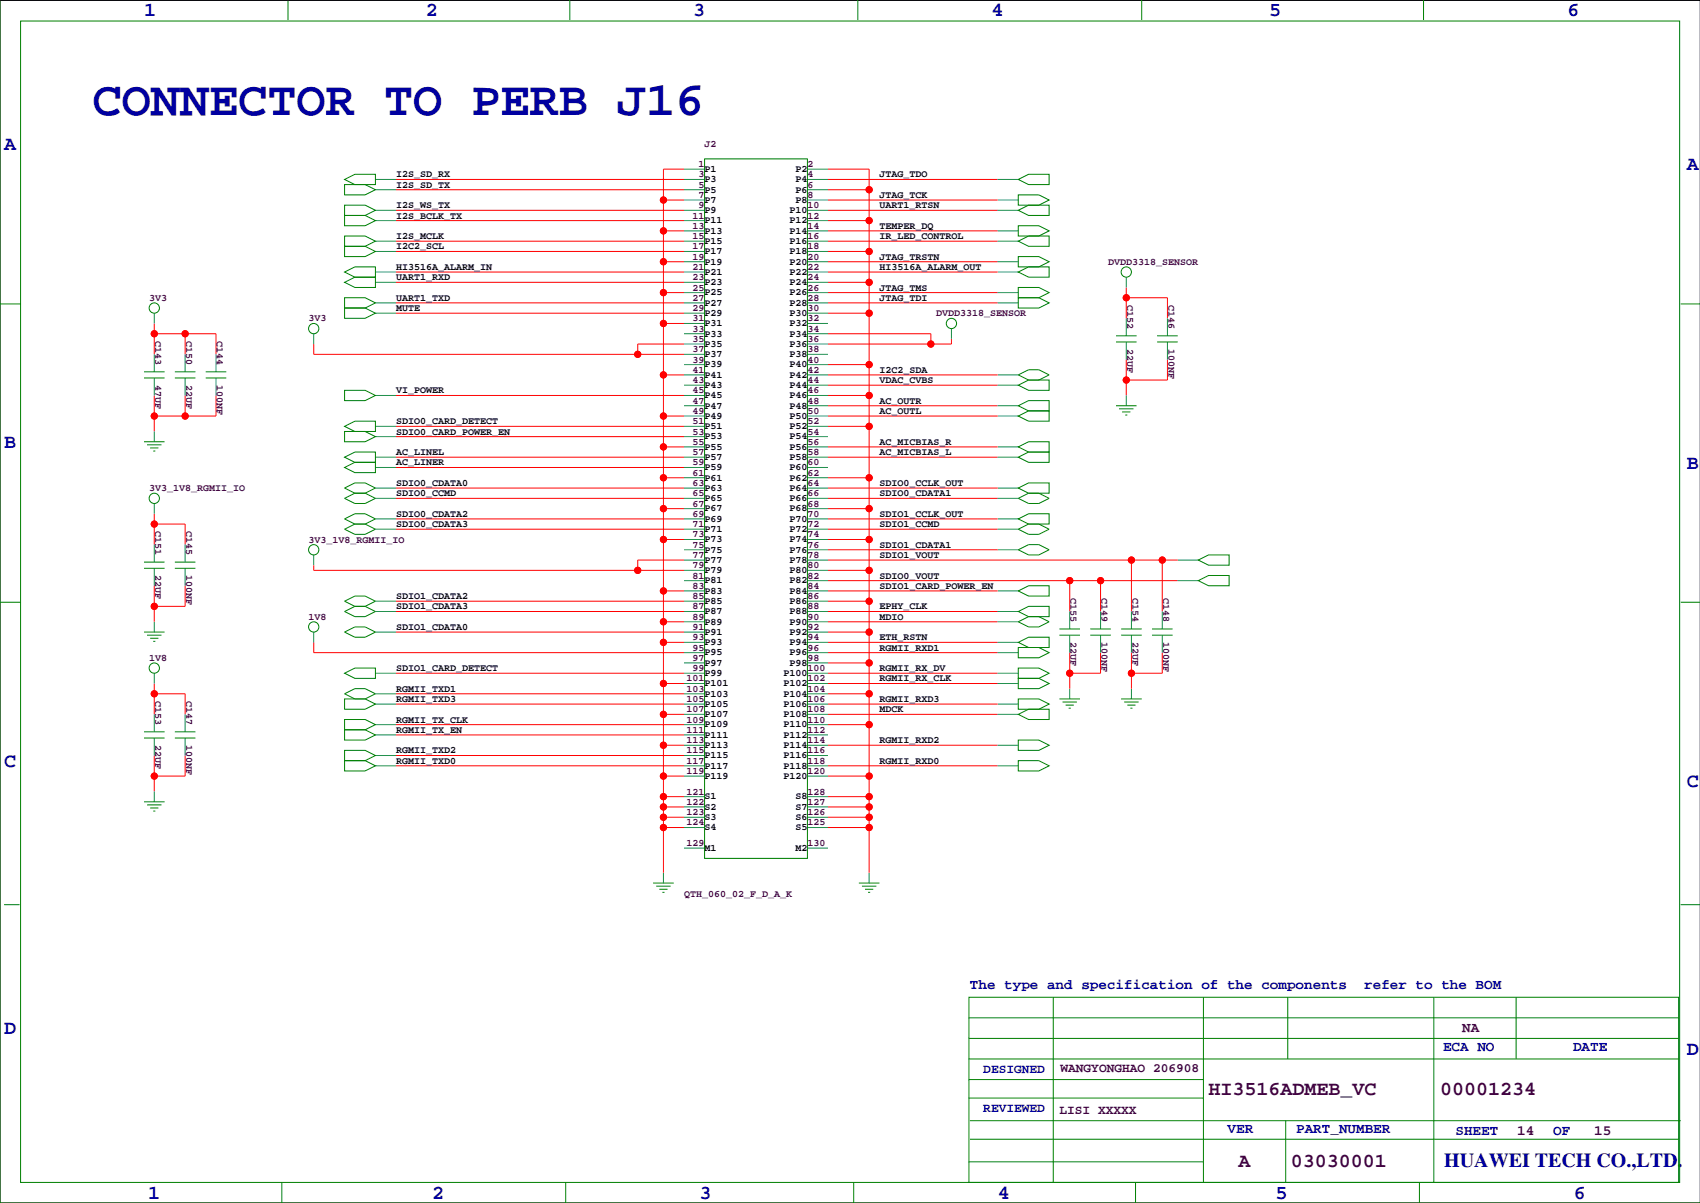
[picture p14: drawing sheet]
<svg xmlns="http://www.w3.org/2000/svg" width="420mm" height="297mm" viewBox="0 0 420 297" stroke-linecap="round" stroke-linejoin="round" font-family="sans-serif">
<defs><g id="words">
<text font-size="12" fill="#0000a0" x="22.9" y="28.4">CONNECTOR TO PERB J16</text>
<g font-size="4.9" fill="#0000a0">
<text x="35.6" y="3.9">1</text>
<text x="105.2" y="3.9">2</text>
<text x="171.2" y="3.9">3</text>
<text x="244.9" y="3.9">4</text>
<text x="313.4" y="3.9">5</text>
<text x="387.1" y="3.9">6</text>
<text x="1" y="36.9">A</text>
<text x="416.6" y="42">A</text>
<text x="1" y="110.6">B</text>
<text x="416.6" y="115.7">B</text>
<text x="1" y="189.3">C</text>
<text x="416.6" y="194.4">C</text>
<text x="1" y="255.4">D</text>
<text x="416.6" y="260.5">D</text>
<text x="356.6" y="288">HUAWEI TECH CO.,LTD.</text>
<text x="36.6" y="296">1</text>
<text x="106.7" y="296">2</text>
<text x="172.7" y="296">3</text>
<text x="246.4" y="296">4</text>
<text x="315" y="296">5</text>
<text x="388.6" y="296">6</text>
</g>
<g font-size="4.9" fill="#400040">
<text x="298.5" y="270.5">HI3516ADMEB_VC</text>
<text x="355.6" y="270.5">00001234</text>
<text x="305.9" y="288.3">A</text>
<text x="318.8" y="288.3">03030001</text>
</g>
<g font-size="3.5" fill="#0000a0">
<text x="239.5" y="244.2">The type and specification of the components</text>
<text x="336.9" y="244.2">refer to the BOM</text>
<text x="356.4" y="259.4">ECA NO</text>
<text x="388.5" y="259.4">DATE</text>
<text x="303.1" y="279.7">VER</text>
<text x="320.1" y="279.7">PART_NUMBER</text>
<text x="359.4" y="280.3">SHEET</text>
<text x="383.5" y="280.3">OF</text>
</g>
<g font-size="3.5" fill="#400040">
<text x="361.1" y="254.9">NA</text>
<text x="374.6" y="280.3">14</text>
<text x="393.7" y="280.3">15</text>
</g>
<g font-size="3.2" fill="#0000a0">
<text x="242.8" y="264.9">DESIGNED</text>
<text x="242.8" y="274.5">REVIEWED</text>
</g>
<g font-size="3.2" fill="#400040">
<text x="261.9" y="264.7">WANGYONGHAO 206908</text>
<text x="261.6" y="275.1">LISI XXXXX</text>
</g>
<g font-size="2.5" fill="#400040">
<text x="172.5" y="41.3">1</text>
<text x="174" y="36.2">J2</text>
<text x="199.4" y="41.3">2</text>
<text x="172.5" y="43.8">3</text>
<text x="172.5" y="46.3">5</text>
<text x="199.4" y="43.8">4</text>
<text x="199.4" y="46.3">6</text>
<text x="171" y="54">11</text>
<text x="172.5" y="48.9">7</text>
<text x="172.5" y="51.4">9</text>
<text x="199.4" y="48.9">8</text>
<text x="199.4" y="51.4">10</text>
<text x="199.4" y="54">12</text>
<text x="171" y="56.5">13</text>
<text x="171" y="59">15</text>
<text x="199.4" y="56.5">14</text>
<text x="199.4" y="59">16</text>
<text x="171" y="61.6">17</text>
<text x="171" y="64.1">19</text>
<text x="199.4" y="61.6">18</text>
<text x="199.4" y="64.1">20</text>
<text x="273.7" y="65.4">DVDD3318_SENSOR</text>
<text x="171" y="66.7">21</text>
<text x="171" y="69.2">23</text>
<text x="171" y="71.7">25</text>
<text x="199.4" y="66.7">22</text>
<text x="199.4" y="69.2">24</text>
<text x="199.4" y="71.7">26</text>
<text x="36.8" y="74.3">3V3</text>
<text x="171" y="74.3">27</text>
<text x="171" y="76.8">29</text>
<text x="199.4" y="74.3">28</text>
<text x="199.4" y="76.8">30</text>
<text x="278.4" y="75.2" transform="rotate(90 278.4 75.2)">C152</text>
<text x="288.5" y="75.2" transform="rotate(90 288.5 75.2)">C146</text>
<text x="76.2" y="79.4">3V3</text>
<text x="171" y="81.9">33</text>
<text x="171" y="79.4">31</text>
<text x="199.4" y="81.9">34</text>
<text x="199.4" y="79.4">32</text>
<text x="231.1" y="78.1">DVDD3318_SENSOR</text>
<text x="38.3" y="84.1" transform="rotate(90 38.3 84.1)">C143</text>
<text x="45.9" y="84.1" transform="rotate(90 45.9 84.1)">C150</text>
<text x="53.6" y="84.1" transform="rotate(90 53.6 84.1)">C144</text>
<text x="171" y="84.4">35</text>
<text x="171" y="87">37</text>
<text x="171" y="89.5">39</text>
<text x="199.4" y="84.4">36</text>
<text x="199.4" y="87">38</text>
<text x="199.4" y="89.5">40</text>
<text x="278.4" y="86.2" transform="rotate(90 278.4 86.2)">22UF</text>
<text x="288.5" y="86.2" transform="rotate(90 288.5 86.2)">100NF</text>
<text x="38.3" y="95.1" transform="rotate(90 38.3 95.1)">47UF</text>
<text x="45.9" y="95.1" transform="rotate(90 45.9 95.1)">22UF</text>
<text x="53.6" y="95.1" transform="rotate(90 53.6 95.1)">100NF</text>
<text x="171" y="92.1">41</text>
<text x="171" y="94.6">43</text>
<text x="199.4" y="92.1">42</text>
<text x="199.4" y="94.6">44</text>
<text x="171" y="97.1">45</text>
<text x="171" y="99.7">47</text>
<text x="199.4" y="97.1">46</text>
<text x="199.4" y="99.7">48</text>
<text x="171" y="102.2">49</text>
<text x="171" y="104.8">51</text>
<text x="171" y="107.3">53</text>
<text x="199.4" y="102.2">50</text>
<text x="199.4" y="104.8">52</text>
<text x="199.4" y="107.3">54</text>
<text x="171" y="109.8">55</text>
<text x="171" y="112.4">57</text>
<text x="199.4" y="109.8">56</text>
<text x="199.4" y="112.4">58</text>
<text x="171" y="114.9">59</text>
<text x="171" y="117.5">61</text>
<text x="199.4" y="114.9">60</text>
<text x="199.4" y="117.5">62</text>
<text x="36.8" y="121.3">3V3_1V8_RGMII_IO</text>
<text x="171" y="125.1">67</text>
<text x="171" y="120">63</text>
<text x="171" y="122.5">65</text>
<text x="199.4" y="125.1">68</text>
<text x="199.4" y="120">64</text>
<text x="199.4" y="122.5">66</text>
<text x="38.3" y="131.1" transform="rotate(90 38.3 131.1)">C151</text>
<text x="45.9" y="131.1" transform="rotate(90 45.9 131.1)">C145</text>
<text x="171" y="127.6">69</text>
<text x="171" y="130.2">71</text>
<text x="199.4" y="127.6">70</text>
<text x="199.4" y="130.2">72</text>
<text x="76.2" y="134">3V3_1V8_RGMII_IO</text>
<text x="171" y="132.7">73</text>
<text x="171" y="135.2">75</text>
<text x="171" y="137.8">77</text>
<text x="199.4" y="132.7">74</text>
<text x="199.4" y="135.2">76</text>
<text x="199.4" y="137.8">78</text>
<text x="38.3" y="142.1" transform="rotate(90 38.3 142.1)">22UF</text>
<text x="45.9" y="142.1" transform="rotate(90 45.9 142.1)">100NF</text>
<text x="171" y="140.3">79</text>
<text x="171" y="142.9">81</text>
<text x="199.4" y="140.3">80</text>
<text x="199.4" y="142.9">82</text>
<text x="171" y="145.4">83</text>
<text x="171" y="147.9">85</text>
<text x="199.4" y="145.4">84</text>
<text x="199.4" y="147.9">86</text>
<text x="264.4" y="147.6" transform="rotate(90 264.4 147.6)">C155</text>
<text x="272" y="147.6" transform="rotate(90 272 147.6)">C149</text>
<text x="279.6" y="147.6" transform="rotate(90 279.6 147.6)">C154</text>
<text x="287.2" y="147.6" transform="rotate(90 287.2 147.6)">C148</text>
<text x="76.2" y="153">1V8</text>
<text x="171" y="150.5">87</text>
<text x="171" y="153">89</text>
<text x="171" y="155.6">91</text>
<text x="199.4" y="150.5">88</text>
<text x="199.4" y="153">90</text>
<text x="199.4" y="155.6">92</text>
<text x="171" y="158.1">93</text>
<text x="171" y="160.6">95</text>
<text x="199.4" y="158.1">94</text>
<text x="199.4" y="160.6">96</text>
<text x="264.4" y="158.6" transform="rotate(90 264.4 158.6)">22UF</text>
<text x="272" y="158.6" transform="rotate(90 272 158.6)">100NF</text>
<text x="279.6" y="158.6" transform="rotate(90 279.6 158.6)">22UF</text>
<text x="287.2" y="158.6" transform="rotate(90 287.2 158.6)">100NF</text>
<text x="36.8" y="163.2">1V8</text>
<text x="171" y="163.2">97</text>
<text x="171" y="165.7">99</text>
<text x="199.4" y="163.2">98</text>
<text x="199.4" y="165.7">100</text>
<text x="38.3" y="173" transform="rotate(90 38.3 173)">C153</text>
<text x="45.9" y="173" transform="rotate(90 45.9 173)">C147</text>
<text x="169.5" y="168.3">101</text>
<text x="169.5" y="170.8">103</text>
<text x="169.5" y="173.3">105</text>
<text x="199.4" y="168.3">102</text>
<text x="199.4" y="170.8">104</text>
<text x="199.4" y="173.3">106</text>
<text x="169.5" y="175.9">107</text>
<text x="169.5" y="178.4">109</text>
<text x="199.4" y="175.9">108</text>
<text x="199.4" y="178.4">110</text>
<text x="38.3" y="184" transform="rotate(90 38.3 184)">22UF</text>
<text x="45.9" y="184" transform="rotate(90 45.9 184)">100NF</text>
<text x="169.5" y="181">111</text>
<text x="169.5" y="183.5">113</text>
<text x="199.4" y="181">112</text>
<text x="199.4" y="183.5">114</text>
<text x="169.5" y="186">115</text>
<text x="169.5" y="188.6">117</text>
<text x="169.5" y="191.1">119</text>
<text x="199.4" y="186">116</text>
<text x="199.4" y="188.6">118</text>
<text x="199.4" y="191.1">120</text>
<text x="169.5" y="196.2">121</text>
<text x="199.4" y="196.2">128</text>
<text x="169.5" y="198.7">122</text>
<text x="169.5" y="201.3">123</text>
<text x="169.5" y="203.8">124</text>
<text x="199.4" y="203.8">125</text>
<text x="199.4" y="201.3">126</text>
<text x="199.4" y="198.7">127</text>
<text x="169.5" y="208.9">129</text>
<text x="199.4" y="208.9">130</text>
<text x="168.9" y="221.6">QTH_060_02_F_D_A_K</text>
</g>
<g font-size="2.5">
<text x="97.8" y="43.8">I2S_SD_RX</text>
<text x="97.8" y="46.3">I2S_SD_TX</text>
<text x="174" y="42.5">P1</text>
<text x="174" y="45">P3</text>
<text x="174" y="47.5">P5</text>
<text x="196.4" y="42.5">P2</text>
<text x="196.4" y="45">P4</text>
<text x="196.4" y="47.5">P6</text>
<text x="217.2" y="43.8">JTAG_TDO</text>
<text x="97.8" y="51.4">I2S_WS_TX</text>
<text x="97.8" y="54">I2S_BCLK_TX</text>
<text x="174" y="50.1">P7</text>
<text x="174" y="52.6">P9</text>
<text x="194.9" y="52.6">P10</text>
<text x="196.4" y="50.1">P8</text>
<text x="217.2" y="48.9">JTAG_TCK</text>
<text x="217.2" y="51.4">UART1_RTSN</text>
<text x="97.8" y="59">I2S_MCLK</text>
<text x="174" y="55.2">P11</text>
<text x="174" y="57.7">P13</text>
<text x="194.9" y="55.2">P12</text>
<text x="194.9" y="57.7">P14</text>
<text x="217.2" y="56.5">TEMPER_DQ</text>
<text x="217.2" y="59">IR_LED_CONTROL</text>
<text x="97.8" y="61.6">I2C2_SCL</text>
<text x="174" y="60.2">P15</text>
<text x="174" y="62.8">P17</text>
<text x="174" y="65.3">P19</text>
<text x="194.9" y="60.2">P16</text>
<text x="194.9" y="62.8">P18</text>
<text x="194.9" y="65.3">P20</text>
<text x="217.2" y="64.1">JTAG_TRSTN</text>
<text x="97.8" y="66.7">HI3516A_ALARM_IN</text>
<text x="97.8" y="69.2">UART1_RXD</text>
<text x="174" y="67.9">P21</text>
<text x="174" y="70.4">P23</text>
<text x="194.9" y="67.9">P22</text>
<text x="194.9" y="70.4">P24</text>
<text x="217.2" y="66.7">HI3516A_ALARM_OUT</text>
<text x="217.2" y="71.7">JTAG_TMS</text>
<text x="97.8" y="76.8">MUTE</text>
<text x="97.8" y="74.3">UART1_TXD</text>
<text x="174" y="72.9">P25</text>
<text x="174" y="75.5">P27</text>
<text x="194.9" y="72.9">P26</text>
<text x="194.9" y="75.5">P28</text>
<text x="217.2" y="74.3">JTAG_TDI</text>
<text x="174" y="83.1">P33</text>
<text x="174" y="78">P29</text>
<text x="174" y="80.6">P31</text>
<text x="194.9" y="83.1">P34</text>
<text x="194.9" y="78">P30</text>
<text x="194.9" y="80.6">P32</text>
<text x="174" y="85.6">P35</text>
<text x="174" y="88.2">P37</text>
<text x="194.9" y="85.6">P36</text>
<text x="194.9" y="88.2">P38</text>
<text x="174" y="90.7">P39</text>
<text x="174" y="93.3">P41</text>
<text x="174" y="95.8">P43</text>
<text x="194.9" y="90.7">P40</text>
<text x="194.9" y="93.3">P42</text>
<text x="194.9" y="95.8">P44</text>
<text x="217.2" y="92.1">I2C2_SDA</text>
<text x="217.2" y="94.6">VDAC_CVBS</text>
<text x="97.8" y="97.1">VI_POWER</text>
<text x="174" y="98.3">P45</text>
<text x="174" y="100.9">P47</text>
<text x="194.9" y="98.3">P46</text>
<text x="194.9" y="100.9">P48</text>
<text x="217.2" y="99.7">AC_OUTR</text>
<text x="97.8" y="104.8">SDIO0_CARD_DETECT</text>
<text x="97.8" y="107.3">SDIO0_CARD_POWER_EN</text>
<text x="174" y="103.4">P49</text>
<text x="174" y="106">P51</text>
<text x="194.9" y="103.4">P50</text>
<text x="194.9" y="106">P52</text>
<text x="217.2" y="102.2">AC_OUTL</text>
<text x="97.8" y="112.4">AC_LINEL</text>
<text x="174" y="108.5">P53</text>
<text x="174" y="111">P55</text>
<text x="174" y="113.6">P57</text>
<text x="194.9" y="108.5">P54</text>
<text x="194.9" y="111">P56</text>
<text x="194.9" y="113.6">P58</text>
<text x="217.2" y="109.8">AC_MICBIAS_R</text>
<text x="217.2" y="112.4">AC_MICBIAS_L</text>
<text x="97.8" y="114.9">AC_LINER</text>
<text x="174" y="116.1">P59</text>
<text x="174" y="118.7">P61</text>
<text x="194.9" y="116.1">P60</text>
<text x="194.9" y="118.7">P62</text>
<text x="97.8" y="120">SDIO0_CDATA0</text>
<text x="97.8" y="122.5">SDIO0_CCMD</text>
<text x="174" y="121.2">P63</text>
<text x="174" y="123.7">P65</text>
<text x="194.9" y="121.2">P64</text>
<text x="194.9" y="123.7">P66</text>
<text x="217.2" y="120">SDIO0_CCLK_OUT</text>
<text x="217.2" y="122.5">SDIO0_CDATA1</text>
<text x="97.8" y="127.6">SDIO0_CDATA2</text>
<text x="97.8" y="130.2">SDIO0_CDATA3</text>
<text x="174" y="126.3">P67</text>
<text x="174" y="128.8">P69</text>
<text x="174" y="131.4">P71</text>
<text x="194.9" y="126.3">P68</text>
<text x="194.9" y="128.8">P70</text>
<text x="194.9" y="131.4">P72</text>
<text x="217.2" y="127.6">SDIO1_CCLK_OUT</text>
<text x="217.2" y="130.2">SDIO1_CCMD</text>
<text x="174" y="133.9">P73</text>
<text x="174" y="136.4">P75</text>
<text x="194.9" y="133.9">P74</text>
<text x="194.9" y="136.4">P76</text>
<text x="217.2" y="137.8">SDIO1_VOUT</text>
<text x="217.2" y="135.2">SDIO1_CDATA1</text>
<text x="174" y="139">P77</text>
<text x="174" y="141.5">P79</text>
<text x="194.9" y="139">P78</text>
<text x="194.9" y="141.5">P80</text>
<text x="217.2" y="142.9">SDIO0_VOUT</text>
<text x="97.8" y="147.9">SDIO1_CDATA2</text>
<text x="174" y="144.1">P81</text>
<text x="174" y="146.6">P83</text>
<text x="174" y="149.1">P85</text>
<text x="194.9" y="144.1">P82</text>
<text x="194.9" y="146.6">P84</text>
<text x="194.9" y="149.1">P86</text>
<text x="217.2" y="145.4">SDIO1_CARD_POWER_EN</text>
<text x="97.8" y="150.5">SDIO1_CDATA3</text>
<text x="97.8" y="155.6">SDIO1_CDATA0</text>
<text x="174" y="151.7">P87</text>
<text x="174" y="154.2">P89</text>
<text x="194.9" y="151.7">P88</text>
<text x="194.9" y="154.2">P90</text>
<text x="217.2" y="150.5">EPHY_CLK</text>
<text x="217.2" y="153">MDIO</text>
<text x="174" y="156.8">P91</text>
<text x="174" y="159.3">P93</text>
<text x="174" y="161.8">P95</text>
<text x="194.9" y="156.8">P92</text>
<text x="194.9" y="159.3">P94</text>
<text x="194.9" y="161.8">P96</text>
<text x="217.2" y="158.1">ETH_RSTN</text>
<text x="217.2" y="160.6">RGMII_RXD1</text>
<text x="97.8" y="165.7">SDIO1_CARD_DETECT</text>
<text x="174" y="164.4">P97</text>
<text x="174" y="166.9">P99</text>
<text x="193.5" y="166.9">P100</text>
<text x="194.9" y="164.4">P98</text>
<text x="217.2" y="165.7">RGMII_RX_DV</text>
<text x="97.8" y="170.8">RGMII_TXD1</text>
<text x="97.8" y="173.3">RGMII_TXD3</text>
<text x="174" y="169.5">P101</text>
<text x="174" y="172">P103</text>
<text x="193.5" y="169.5">P102</text>
<text x="193.5" y="172">P104</text>
<text x="217.2" y="168.3">RGMII_RX_CLK</text>
<text x="217.2" y="173.3">RGMII_RXD3</text>
<text x="97.8" y="178.4">RGMII_TX_CLK</text>
<text x="174" y="174.5">P105</text>
<text x="174" y="177.1">P107</text>
<text x="174" y="179.6">P109</text>
<text x="193.5" y="174.5">P106</text>
<text x="193.5" y="177.1">P108</text>
<text x="193.5" y="179.6">P110</text>
<text x="217.2" y="175.9">MDCK</text>
<text x="97.8" y="181">RGMII_TX_EN</text>
<text x="174" y="182.2">P111</text>
<text x="174" y="184.7">P113</text>
<text x="193.5" y="182.2">P112</text>
<text x="193.5" y="184.7">P114</text>
<text x="217.2" y="183.5">RGMII_RXD2</text>
<text x="97.8" y="186">RGMII_TXD2</text>
<text x="97.8" y="188.6">RGMII_TXD0</text>
<text x="174" y="187.2">P115</text>
<text x="174" y="189.8">P117</text>
<text x="193.5" y="187.2">P116</text>
<text x="193.5" y="189.8">P118</text>
<text x="217.2" y="188.6">RGMII_RXD0</text>
<text x="174" y="197.4">S1</text>
<text x="174" y="192.3">P119</text>
<text x="193.5" y="192.3">P120</text>
<text x="196.4" y="197.4">S8</text>
<text x="174" y="199.9">S2</text>
<text x="174" y="202.5">S3</text>
<text x="196.4" y="202.5">S6</text>
<text x="196.4" y="199.9">S7</text>
<text x="174" y="205">S4</text>
<text x="196.4" y="205">S5</text>
<text x="174" y="210.1">M1</text>
<text x="196.4" y="210.1">M2</text>
</g>
</g></defs>
<path d="M419.9 .1h-419.9v296.9h419.9" fill="none" stroke="#000" stroke-width=".25"/>
<g fill="none" stroke="#f00" stroke-width=".25">
<path d="M97.8 59.5h71.1M97.8 54.5h71.1M97.8 51.9h71.1M97.8 46.8h71.1M97.8 44.3h71.1M163.8 57h5.1M163.8 49.4h5.1M168.9 41.8h-5.1v173.7M204.5 59.5h41.9M204.5 57h41.9M204.5 54.5h10.1M204.5 51.9h41.9"/>
<path d="M204.5 49.4h41.9M204.5 46.8h10.1M204.5 44.3h41.9M204.5 41.8h10.1v173.7M38.1 79.9v7.6M97.8 74.8h71.1M97.8 69.7h71.1M97.8 67.2h71.1M97.8 62.1h71.1M97.8 77.3h71.1M163.8 72.2h5.1M163.8 64.6h5.1"/>
<path d="M163.8 79.9h5.1M204.5 74.8h41.9M204.5 72.2h41.9M204.5 69.7h10.1M204.5 67.2h41.9M204.5 64.6h41.9M204.5 62.1h10.1M204.5 77.3h10.1M278.1 71v7.6M278.1 73.5h10.2v5.1M38.1 97.6v8.9M38.1 82.4h15.2v5.1"/>
<path d="M45.7 82.4v5.1M45.7 97.6v5.1M53.3 97.6v5.1h-15.2M77.5 84.9v2.6h91.4M97.8 97.6h71.1M163.8 92.6h5.1M168.9 84.9h-11.4v2.6M204.5 82.4h25.4v2.5M204.5 97.6h10.1M204.5 95.1h41.9M204.5 92.6h41.9M204.5 90h10.1"/>
<path d="M234.9 83.7v1.2h-30.4M278.1 88.8v8.8M288.3 88.8v5h-10.2M97.8 115.4h71.1M97.8 112.9h71.1M97.8 107.8h71.1M97.8 105.3h71.1M163.8 102.7h5.1M163.8 110.3h5.1M163.8 118h5.1M204.5 102.7h41.9M204.5 112.9h41.9"/>
<path d="M204.5 110.3h41.9M204.5 105.3h10.1M204.5 100.2h41.9M204.5 118h10.1M38.1 126.9v7.6M38.1 129.4h7.6v5.1M77.5 139.6v1.2h91.4M97.8 130.7h71.1M97.8 128.1h71.1M97.8 123h71.1M97.8 120.5h71.1M163.8 125.6h5.1"/>
<path d="M163.8 133.2h5.1M168.9 138.3h-11.4v2.5M204.5 138.3h86.3M204.5 130.7h41.9M204.5 128.1h41.9M204.5 123h41.9M204.5 120.5h41.9M204.5 125.6h10.1M204.5 133.2h10.1M204.5 135.7h41.9M279.4 138.3v12.7M287 138.3v12.7"/>
<path d="M38.1 144.6v8.9M45.7 144.6v5.1h-7.6M77.5 158.6v2.5h91.4M97.8 156.1h71.1M97.8 151h71.1M97.8 148.4h71.1M163.8 158.6h5.1M163.8 153.5h5.1M163.8 145.9h5.1M204.5 140.8h10.1M204.5 158.6h41.9M204.5 156.1h10.1"/>
<path d="M204.5 153.5h41.9M204.5 151h41.9M204.5 148.4h10.1M204.5 145.9h41.9M204.5 143.4h86.3M264.2 143.4v7.6M271.8 143.4v7.6M38.1 171.3h7.6v5.1M38.1 168.8v7.6M97.8 171.3h71.1M97.8 178.9h71.1M97.8 173.8h71.1"/>
<path d="M97.8 166.2h71.1M163.8 176.4h5.1M163.8 168.8h5.1M204.5 171.3h10.1M204.5 178.9h10.1M204.5 176.4h41.9M204.5 173.8h41.9M204.5 168.8h41.9M204.5 166.2h41.9M204.5 161.1h41.9M204.5 163.7h10.1M264.2 161.1v8.9"/>
<path d="M271.8 161.1v5.1h-7.6M279.4 161.1v8.9M287 161.1v5.1h-7.6M38.1 186.5v8.9M45.7 186.5v5.1h-7.6M97.8 189.1h71.1M97.8 186.5h71.1M97.8 181.5h71.1M163.8 191.6h5.1M163.8 184h5.1M163.8 196.7h5.1M163.8 199.2h5.1"/>
<path d="M204.5 191.6h10.1M204.5 189.1h41.9M204.5 184h41.9M204.5 196.7h10.1M204.5 199.2h10.1M163.8 201.8h5.1M163.8 204.3h5.1M204.5 201.8h10.1M204.5 204.3h10.1"/>
<circle cx="163.8" cy="57" r=".76"/>
<circle cx="163.8" cy="49.4" r=".76"/>
<circle cx="214.6" cy="46.8" r=".76"/>
<circle cx="214.6" cy="54.5" r=".76"/>
<circle cx="163.8" cy="64.6" r=".76"/>
<circle cx="163.8" cy="72.2" r=".76"/>
<circle cx="163.8" cy="79.9" r=".76"/>
<circle cx="214.6" cy="77.3" r=".76"/>
<circle cx="214.6" cy="69.7" r=".76"/>
<circle cx="214.6" cy="62.1" r=".76"/>
<circle cx="278.1" cy="73.5" r=".76"/>
<circle cx="38.1" cy="82.4" r=".76"/>
<circle cx="45.7" cy="82.4" r=".76"/>
<circle cx="157.5" cy="87.5" r=".76"/>
<circle cx="163.8" cy="92.6" r=".76"/>
<circle cx="214.6" cy="90" r=".76"/>
<circle cx="214.6" cy="97.6" r=".76"/>
<circle cx="229.9" cy="84.9" r=".76"/>
<circle cx="278.1" cy="93.8" r=".76"/>
<circle cx="38.1" cy="102.7" r=".76"/>
<circle cx="45.7" cy="102.7" r=".76"/>
<circle cx="163.8" cy="102.7" r=".76"/>
<circle cx="163.8" cy="118" r=".76"/>
<circle cx="163.8" cy="110.3" r=".76"/>
<circle cx="214.6" cy="118" r=".76"/>
<circle cx="214.6" cy="105.3" r=".76"/>
<circle cx="38.1" cy="129.4" r=".76"/>
<circle cx="163.8" cy="133.2" r=".76"/>
<circle cx="163.8" cy="125.6" r=".76"/>
<circle cx="214.6" cy="133.2" r=".76"/>
<circle cx="214.6" cy="125.6" r=".76"/>
<circle cx="279.4" cy="138.3" r=".76"/>
<circle cx="287" cy="138.3" r=".76"/>
<circle cx="38.1" cy="149.7" r=".76"/>
<circle cx="157.5" cy="140.8" r=".76"/>
<circle cx="163.8" cy="158.6" r=".76"/>
<circle cx="163.8" cy="145.9" r=".76"/>
<circle cx="163.8" cy="153.5" r=".76"/>
<circle cx="214.6" cy="156.1" r=".76"/>
<circle cx="214.6" cy="140.8" r=".76"/>
<circle cx="214.6" cy="148.4" r=".76"/>
<circle cx="264.2" cy="143.4" r=".76"/>
<circle cx="271.8" cy="143.4" r=".76"/>
<circle cx="38.1" cy="171.3" r=".76"/>
<circle cx="163.8" cy="168.8" r=".76"/>
<circle cx="163.8" cy="176.4" r=".76"/>
<circle cx="214.6" cy="171.3" r=".76"/>
<circle cx="214.6" cy="163.7" r=".76"/>
<circle cx="214.6" cy="178.9" r=".76"/>
<circle cx="264.2" cy="166.2" r=".76"/>
<circle cx="279.4" cy="166.2" r=".76"/>
<circle cx="38.1" cy="191.6" r=".76"/>
<circle cx="163.8" cy="196.7" r=".76"/>
<circle cx="163.8" cy="184" r=".76"/>
<circle cx="163.8" cy="191.6" r=".76"/>
<circle cx="163.8" cy="199.2" r=".76"/>
<circle cx="214.6" cy="196.7" r=".76"/>
<circle cx="214.6" cy="191.6" r=".76"/>
<circle cx="214.6" cy="199.2" r=".76"/>
<circle cx="163.8" cy="201.8" r=".76"/>
<circle cx="163.8" cy="204.3" r=".76"/>
<circle cx="214.6" cy="201.8" r=".76"/>
<circle cx="214.6" cy="204.3" r=".76"/>
</g>
<g fill="#f00" stroke="#f00" stroke-width=".25">
<circle cx="38.1" cy="171.3" r=".76"/>
<circle cx="38.1" cy="191.6" r=".76"/>
<circle cx="45.7" cy="82.4" r=".76"/>
<circle cx="38.1" cy="82.4" r=".76"/>
<circle cx="38.1" cy="102.7" r=".76"/>
<circle cx="45.7" cy="102.7" r=".76"/>
<circle cx="38.1" cy="129.4" r=".76"/>
<circle cx="38.1" cy="149.7" r=".76"/>
<circle cx="157.5" cy="140.8" r=".76"/>
<circle cx="157.5" cy="87.5" r=".76"/>
<circle cx="163.8" cy="145.9" r=".76"/>
<circle cx="163.8" cy="153.5" r=".76"/>
<circle cx="163.8" cy="158.6" r=".76"/>
<circle cx="163.8" cy="168.8" r=".76"/>
<circle cx="163.8" cy="176.4" r=".76"/>
<circle cx="163.8" cy="184" r=".76"/>
<circle cx="163.8" cy="49.4" r=".76"/>
<circle cx="163.8" cy="57" r=".76"/>
<circle cx="163.8" cy="64.6" r=".76"/>
<circle cx="163.8" cy="72.2" r=".76"/>
<circle cx="163.8" cy="79.9" r=".76"/>
<circle cx="163.8" cy="92.6" r=".76"/>
<circle cx="163.8" cy="102.7" r=".76"/>
<circle cx="163.8" cy="110.3" r=".76"/>
<circle cx="163.8" cy="133.2" r=".76"/>
<circle cx="163.8" cy="125.6" r=".76"/>
<circle cx="163.8" cy="118" r=".76"/>
<circle cx="163.8" cy="191.6" r=".76"/>
<circle cx="163.8" cy="196.7" r=".76"/>
<circle cx="163.8" cy="199.2" r=".76"/>
<circle cx="163.8" cy="201.8" r=".76"/>
<circle cx="163.8" cy="204.3" r=".76"/>
<circle cx="278.1" cy="73.5" r=".76"/>
<circle cx="278.1" cy="93.8" r=".76"/>
<circle cx="264.2" cy="166.2" r=".76"/>
<circle cx="279.4" cy="166.2" r=".76"/>
<circle cx="229.9" cy="84.9" r=".76"/>
<circle cx="271.8" cy="143.4" r=".76"/>
<circle cx="264.2" cy="143.4" r=".76"/>
<circle cx="214.6" cy="140.8" r=".76"/>
<circle cx="214.6" cy="148.4" r=".76"/>
<circle cx="214.6" cy="156.1" r=".76"/>
<circle cx="214.6" cy="163.7" r=".76"/>
<circle cx="214.6" cy="171.3" r=".76"/>
<circle cx="214.6" cy="178.9" r=".76"/>
<circle cx="214.6" cy="46.8" r=".76"/>
<circle cx="214.6" cy="54.5" r=".76"/>
<circle cx="214.6" cy="62.1" r=".76"/>
<circle cx="214.6" cy="69.7" r=".76"/>
<circle cx="214.6" cy="77.3" r=".76"/>
<circle cx="214.6" cy="90" r=".76"/>
<circle cx="214.6" cy="97.6" r=".76"/>
<circle cx="214.6" cy="105.3" r=".76"/>
<circle cx="214.6" cy="133.2" r=".76"/>
<circle cx="214.6" cy="125.6" r=".76"/>
<circle cx="214.6" cy="118" r=".76"/>
<circle cx="214.6" cy="204.3" r=".76"/>
<circle cx="214.6" cy="201.8" r=".76"/>
<circle cx="214.6" cy="199.2" r=".76"/>
<circle cx="214.6" cy="191.6" r=".76"/>
<circle cx="214.6" cy="196.7" r=".76"/>
<circle cx="279.4" cy="138.3" r=".76"/>
<circle cx="287" cy="138.3" r=".76"/>
</g>
<g fill="none" stroke="#008080" stroke-width=".25">
<path d="M92.7 54.5h5.1M92.7 44.3h5.1M92.7 46.8h5.1M92.7 51.9h5.1M92.7 59.5h5.1M168.9 54.5h5.1M168.9 44.3h5.1M168.9 46.8h5.1M168.9 51.9h5.1M168.9 59.5h5.1M168.9 57h5.1M168.9 49.4h5.1"/>
<path d="M168.9 41.8h5.1M199.4 54.5h5.1M199.4 44.3h5.1M199.4 46.8h5.1M199.4 51.9h5.1M199.4 59.5h5.1M199.4 57h5.1M199.4 49.4h5.1M199.4 41.8h5.1M246.4 44.3h5.1M246.4 51.9h5.1M246.4 59.5h5.1"/>
<path d="M246.4 57h5.1M246.4 49.4h5.1M38.1 77.3v2.6M92.7 67.2h5.1M92.7 62.1h5.1M92.7 77.3h5.1M92.7 74.8h5.1M92.7 69.7h5.1M168.9 67.2h5.1M168.9 62.1h5.1M168.9 77.3h5.1M168.9 74.8h5.1"/>
<path d="M168.9 69.7h5.1M168.9 64.6h5.1M168.9 72.2h5.1M168.9 79.9h5.1M199.4 67.2h5.1M199.4 62.1h5.1M199.4 77.3h5.1M199.4 74.8h5.1M199.4 69.7h5.1M199.4 64.6h5.1M199.4 72.2h5.1M199.4 79.9h5.1"/>
<path d="M246.4 67.2h5.1M246.4 74.8h5.1M246.4 64.6h5.1M246.4 72.2h5.1M278.1 68.4v2.6M278.1 78.6v4.3M288.3 78.6v4.3M38.1 87.5v4.3M38.1 93.3v4.3M45.7 87.5v4.3M45.7 93.3v4.3M53.3 87.5v4.3"/>
<path d="M53.3 93.3v4.3M77.5 82.4v2.5M92.7 97.6h5.1M168.9 97.6h5.1M168.9 95.1h5.1M168.9 92.6h5.1M168.9 82.4h5.1M168.9 84.9h5.1M168.9 87.5h5.1M168.9 90h5.1M199.4 97.6h5.1M199.4 95.1h5.1"/>
<path d="M199.4 92.6h5.1M199.4 82.4h5.1M199.4 84.9h5.1M199.4 87.5h5.1M199.4 90h5.1M234.9 81.1v2.6M246.4 95.1h5.1M246.4 92.6h5.1M278.1 84.4v4.4M278.1 97.6v2.6M288.3 84.4v4.4M38.1 106.5v2.6"/>
<path d="M92.7 115.4h5.1M92.7 112.9h5.1M92.7 105.3h5.1M92.7 107.8h5.1M168.9 115.4h5.1M168.9 112.9h5.1M168.9 100.2h5.1M168.9 110.3h5.1M168.9 102.7h5.1M168.9 105.3h5.1M168.9 107.8h5.1M168.9 118h5.1"/>
<path d="M199.4 115.4h5.1M199.4 112.9h5.1M199.4 100.2h5.1M199.4 110.3h5.1M199.4 102.7h5.1M199.4 105.3h5.1M199.4 107.8h5.1M199.4 118h5.1M246.4 112.9h5.1M246.4 100.2h5.1M246.4 110.3h5.1M246.4 102.7h5.1"/>
<path d="M38.1 124.3v2.6M38.1 134.5v4.3M45.7 134.5v4.3M77.5 137v2.6M92.7 130.7h5.1M92.7 128.1h5.1M92.7 123h5.1M92.7 120.5h5.1M168.9 130.7h5.1M168.9 128.1h5.1M168.9 135.7h5.1M168.9 123h5.1"/>
<path d="M168.9 138.3h5.1M168.9 120.5h5.1M168.9 125.6h5.1M168.9 133.2h5.1M199.4 130.7h5.1M199.4 128.1h5.1M199.4 135.7h5.1M199.4 123h5.1M199.4 138.3h5.1M199.4 120.5h5.1M199.4 125.6h5.1M199.4 133.2h5.1"/>
<path d="M246.4 130.7h5.1M246.4 128.1h5.1M246.4 135.7h5.1M246.4 123h5.1M246.4 120.5h5.1M290.8 138.3h5.1M38.1 140.3v4.3M38.1 153.5v2.6M45.7 140.3v4.3M77.5 156.1v2.5M92.7 148.4h5.1M92.7 151h5.1"/>
<path d="M92.7 156.1h5.1M168.9 148.4h5.1M168.9 151h5.1M168.9 156.1h5.1M168.9 153.5h5.1M168.9 158.6h5.1M168.9 145.9h5.1M168.9 143.4h5.1M168.9 140.8h5.1M199.4 148.4h5.1M199.4 151h5.1M199.4 156.1h5.1"/>
<path d="M199.4 153.5h5.1M199.4 158.6h5.1M199.4 145.9h5.1M199.4 143.4h5.1M199.4 140.8h5.1M246.4 151h5.1M246.4 153.5h5.1M246.4 158.6h5.1M246.4 145.9h5.1M264.2 151v4.3M264.2 156.8v4.3M271.8 151v4.3"/>
<path d="M271.8 156.8v4.3M279.4 151v4.3M279.4 156.8v4.3M287 151v4.3M287 156.8v4.3M290.8 143.4h5.1M38.1 166.2v2.6M38.1 176.4v4.3M45.7 176.4v4.3M92.7 178.9h5.1M92.7 173.8h5.1M92.7 166.2h5.1"/>
<path d="M92.7 171.3h5.1M168.9 178.9h5.1M168.9 176.4h5.1M168.9 173.8h5.1M168.9 168.8h5.1M168.9 166.2h5.1M168.9 171.3h5.1M168.9 161.1h5.1M168.9 163.7h5.1M199.4 178.9h5.1M199.4 176.4h5.1M199.4 173.8h5.1"/>
<path d="M199.4 168.8h5.1M199.4 166.2h5.1M199.4 171.3h5.1M199.4 161.1h5.1M199.4 163.7h5.1M246.4 176.4h5.1M246.4 173.8h5.1M246.4 168.8h5.1M246.4 166.2h5.1M246.4 161.1h5.1M264.2 170v2.6M279.4 170v2.6"/>
<path d="M38.1 182.2v4.3M38.1 195.4v2.6M45.7 182.2v4.3M92.7 189.1h5.1M92.7 186.5h5.1M92.7 181.5h5.1M168.9 189.1h5.1M168.9 186.5h5.1M168.9 181.5h5.1M168.9 184h5.1M168.9 196.7h5.1M168.9 191.6h5.1"/>
<path d="M168.9 199.2h5.1M199.4 189.1h5.1M199.4 186.5h5.1M199.4 181.5h5.1M199.4 184h5.1M199.4 196.7h5.1M199.4 191.6h5.1M199.4 199.2h5.1M246.4 189.1h5.1M246.4 184h5.1M163.8 215.5v2.5M168.9 201.8h5.1"/>
<path d="M168.9 204.3h5.1M168.9 209.4h5.1M199.4 201.8h5.1M199.4 204.3h5.1M199.4 209.4h5.1M214.6 215.5v2.5"/>
</g>
<g fill="none" stroke="#008000" stroke-width=".25">
<path d="M0 -.1v297.1h419.9M71.1 0v4.9M140.7 0v4.9M211.8 0v4.9M281.9 0v4.9M351.5 0v4.9M5.1 5.2h409.7v286.8h-409.7zM174 39.2h25.4v172.7h-25.4zM85.1 53.2h5.1l2.5 1.3-2.5 1.2h-5.1zM85.1 44.3l2.5-1.3h5.1v2.6h-5.1zM85.1 45.6h5.1l2.5 1.2-2.5 1.3h-5.1zM85.1 50.7h5.1l2.5 1.2-2.5 1.3h-5.1z"/>
<path d="M85.1 58.3h5.1l2.5 1.2-2.5 1.3h-5.1zM251.5 55.7h5l2.6 1.3-2.6 1.3h-5zM251.5 59.5l2.5-1.2h5.1v2.5h-5.1zM251.5 51.9l2.5-1.2h5.1v2.5h-5.1zM251.5 48.1h5l2.6 1.3-2.6 1.3h-5zM251.5 44.3l2.5-1.3h5.1v2.6h-5.1zM0 75h5.1M85.1 67.2l2.5-1.3h5.1v2.5h-5.1zM85.1 60.8h5.1l2.5 1.3-2.5 1.3h-5.1zM85.1 76.1h5.1l2.5 1.2-2.5 1.3h-5.1zM85.1 73.5h5.1l2.5 1.3-2.5 1.3h-5.1zM85.1 69.7l2.5-1.3h5.1v2.6h-5.1z"/>
<path d="M251.5 63.4h5l2.6 1.2-2.6 1.3h-5zM251.5 67.2l2.5-1.3h5.1v2.5h-5.1zM251.5 71h5l2.6 1.2-2.6 1.3h-5zM251.5 73.5h5l2.6 1.3-2.6 1.3h-5zM415 75h4.9M35.6 91.8h5M35.6 93.3h5M43.2 91.8h5.1M43.2 93.3h5.1M50.8 91.8h5.1M50.8 93.3h5.1M85.1 96.4h5.1l2.5 1.2-2.5 1.3h-5.1z"/>
<path d="M251.5 95.1l2.5-1.3h5.1v2.6h-5.1zM251.5 92.6l2.5-1.3h2.5l2.6 1.3-2.6 1.2h-2.5zM275.6 82.9h5.1M275.6 84.4h5.1M285.8 82.9h5M285.8 84.4h5M35.6 109.1h5M36.3 109.8h3.6M37.1 110.6h2M37.8 111.4h.6M85.1 115.4l2.5-1.2h5.1v2.5h-5.1zM85.1 112.9l2.5-1.3h5.1v2.6h-5.1z"/>
<path d="M85.1 105.3l2.5-1.3h5.1v2.5h-5.1zM85.1 106.5h5.1l2.5 1.3-2.5 1.3h-5.1zM251.5 100.2l2.5-1.3h5.1v2.6h-5.1zM251.5 112.9l2.5-1.3h5.1v2.6h-5.1zM251.5 110.3l2.5-1.2h5.1v2.5h-5.1zM251.5 102.7l2.5-1.2h5.1v2.5h-5.1zM275.6 100.2h5.1M276.4 101h3.5M277.1 101.7h2M277.9 102.5h.5M35.6 138.8h5M43.2 138.8h5.1"/>
<path d="M87.6 129.4l-2.5 1.3 2.5 1.2h2.6l2.5-1.2-2.5-1.3M87.6 129.4h2.6M87.6 121.8l-2.5 1.2 2.5 1.3h2.6l2.5-1.3-2.5-1.2M87.6 121.8h2.6M87.6 121.8l-2.5-1.3 2.5-1.3h2.6l2.5 1.3-2.5 1.3M87.6 129.4l-2.5-1.3 2.5-1.2h2.6l2.5 1.2-2.5 1.3M251.5 128.1l2.5-1.2h5.1v2.5h-5.1zM251.5 120.5l2.5-1.3h5.1v2.6h-5.1zM251.5 130.7l2.5-1.3h2.5l2.6 1.3-2.6 1.2h-2.5zM251.5 135.7l2.5-1.2h2.5l2.6 1.2-2.6 1.3h-2.5zM251.5 123l2.5-1.2h2.5l2.6 1.2-2.6 1.3h-2.5zM295.9 138.3l2.5-1.3h5.1v2.6h-5.1z"/>
<path d="M0 148.7h5.1M35.6 156.1h5M35.6 140.3h5M36.3 156.8h3.6M37.1 157.6h2M37.8 158.4h.6M43.2 140.3h5.1M85.1 156.1l2.5-1.3h2.6l2.5 1.3-2.5 1.2h-2.6zM87.6 149.7l-2.5-1.3 2.5-1.2h2.6l2.5 1.2-2.5 1.3M87.6 149.7h2.6M87.6 149.7l-2.5 1.3 2.5 1.3h2.6l2.5-1.3-2.5-1.3M251.5 159.9h5l2.6 1.2-2.6 1.3h-5z"/>
<path d="M251.5 151l2.5-1.3h5.1v2.6h-5.1zM251.5 158.6l2.5-1.3h5.1v2.6h-5.1zM251.5 145.9l2.5-1.3h5.1v2.6h-5.1zM251.5 153.5l2.5-1.2h2.5l2.6 1.2-2.6 1.3h-2.5zM261.6 156.8h5.1M261.6 155.3h5.1M269.2 156.8h5.1M269.2 155.3h5.1M276.9 156.8h5M276.9 155.3h5M284.5 156.8h5.1M284.5 155.3h5.1"/>
<path d="M295.9 143.4l2.5-1.3h5.1v2.5h-5.1zM415 148.7h4.9M85.1 177.7h5.1l2.5 1.2-2.5 1.3h-5.1zM85.1 172.6h5.1l2.5 1.2-2.5 1.3h-5.1zM85.1 166.2l2.5-1.2h5.1v2.5h-5.1zM85.1 171.3l2.5-1.3h2.6l2.5 1.3-2.5 1.3h-2.6zM251.5 176.4l2.5-1.3h5.1v2.6h-5.1zM251.5 172.6h5l2.6 1.2-2.6 1.3h-5zM251.5 167.5h5l2.6 1.3-2.6 1.2h-5zM251.5 165h5l2.6 1.2-2.6 1.3h-5zM261.6 172.6h5.1M262.4 173.3h3.5"/>
<path d="M263.1 174.1h2.1M263.9 174.9h.5M276.9 172.6h5M277.6 173.3h3.6M278.4 174.1h2M279.1 174.9h.6M35.6 198h5M35.6 180.7h5M35.6 182.2h5M36.3 198.7h3.6M37.1 199.5h2M43.2 180.7h5.1"/>
<path d="M43.2 182.2h5.1M85.1 185.3h5.1l2.5 1.2-2.5 1.3h-5.1zM85.1 187.8h5.1l2.5 1.3-2.5 1.3h-5.1zM85.1 180.2h5.1l2.5 1.3-2.5 1.2h-5.1zM251.5 187.8h5l2.6 1.3-2.6 1.3h-5zM251.5 182.7h5l2.6 1.3-2.6 1.3h-5zM37.8 200.3h.6M161.3 218h5.1M162.1 218.8h3.5M162.8 219.6h2M212.1 218h5.1M212.9 218.8h3.5"/>
<path d="M213.6 219.6h2M1 223.4h3.8M163.6 220.3h.5M214.4 220.3h.5M415 223.4h4.9M239.3 246.2h175.2v45.8h-175.2zM239.3 251.3h175.2M239.3 256.4h175.2M260.1 246.2v45.8M297.2 246.2v45.8M318 246.2v15.3M354.1 246.2v45.8"/>
<path d="M374.4 246.2v15.3M239.3 266.6h57.9M239.3 261.5h175.2M239.3 271.1h57.9M239.5 276.7h175.5M317.5 276.7v15.3M69.6 292v5M139.7 292v5M210.8 292v5M239.3 286.9h57.9M239.5 281.3h175M280.4 292v5"/>
<path d="M350.5 292v5M383.5 287.4h.1"/>
<circle cx="38.1" cy="76.1" r="1.27"/>
<circle cx="234.9" cy="79.9" r="1.27"/>
<circle cx="278.1" cy="67.2" r="1.27"/>
<circle cx="77.5" cy="81.1" r="1.27"/>
<circle cx="38.1" cy="123" r="1.27"/>
<circle cx="77.5" cy="135.7" r="1.27"/>
<circle cx="77.5" cy="154.8" r="1.27"/>
<circle cx="38.1" cy="165" r="1.27"/>
</g>
<use href="#words"/>
</svg>
